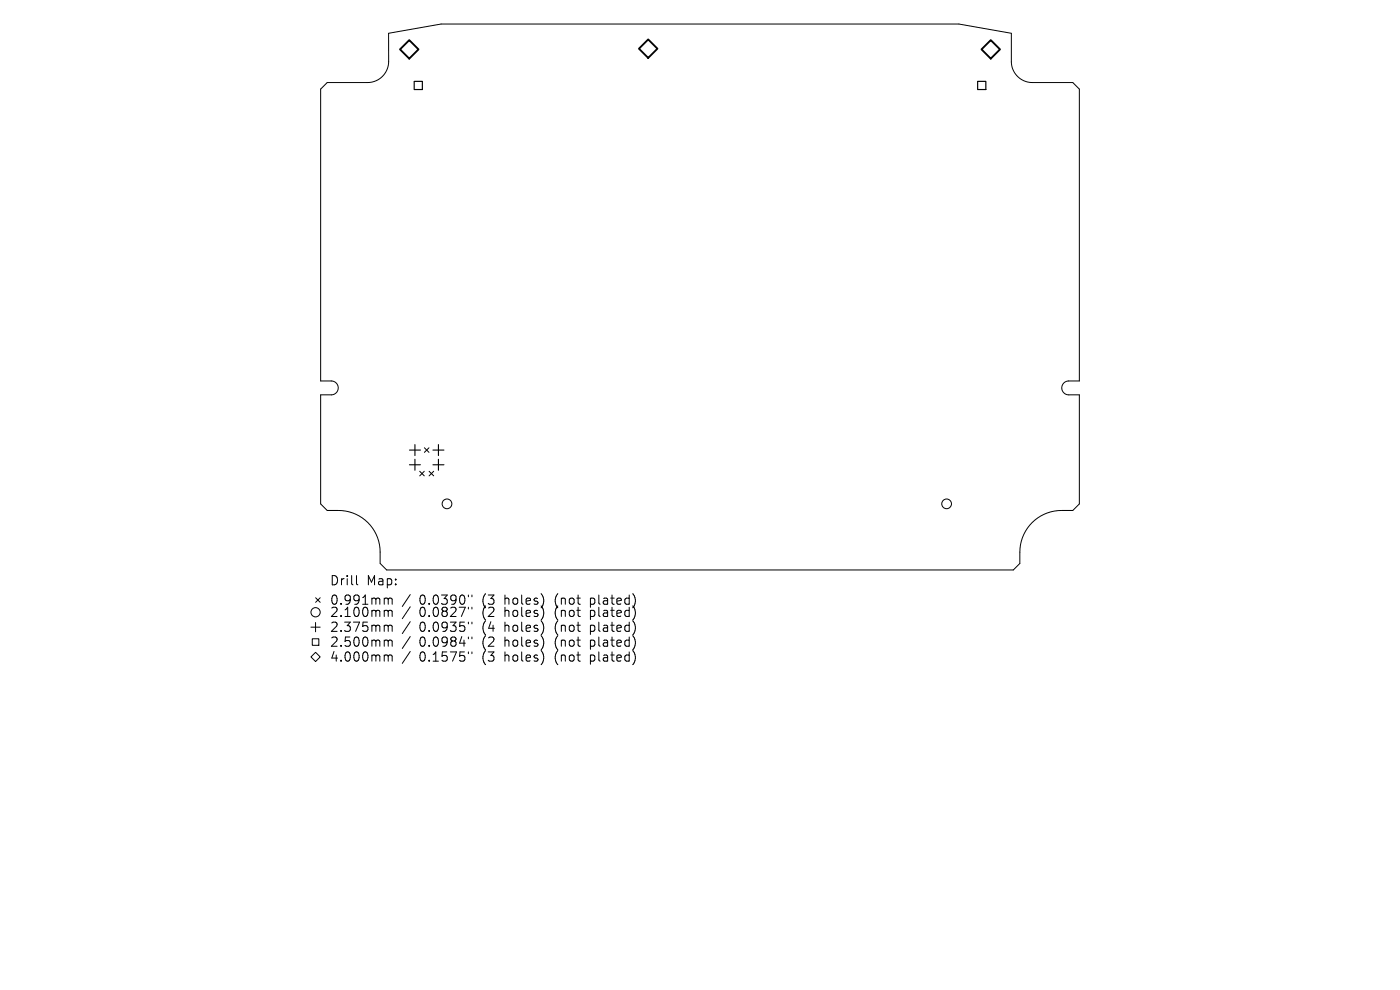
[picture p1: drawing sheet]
<svg xmlns="http://www.w3.org/2000/svg" width="297mm" height="210mm" viewBox="0 0 297 210" stroke-linecap="round" stroke-linejoin="round" font-family="sans-serif">
<defs><g id="words">
<g font-size="2.7">
<text x="69.9" y="124.4">Drill</text>
<text x="77.7" y="124.4">Map:</text>
<text x="69.9" y="128.6">0.991mm</text>
<text x="69.9" y="131.2">2.100mm</text>
<text x="89" y="128.6">0.0390&quot;</text>
<text x="89" y="131.2">0.0827&quot;</text>
<text x="102.4" y="128.6">(3</text>
<text x="102.4" y="131.2">(2</text>
<text x="107.3" y="128.6">holes)</text>
<text x="107.3" y="131.2">holes)</text>
<text x="118.2" y="128.6">(not</text>
<text x="118.2" y="131.2">(not</text>
<text x="125.8" y="128.6">plated)</text>
<text x="125.8" y="131.2">plated)</text>
<text x="69.9" y="134.3">2.375mm</text>
<text x="69.9" y="137.5">2.500mm</text>
<text x="89" y="134.3">0.0935&quot;</text>
<text x="89" y="137.5">0.0984&quot;</text>
<text x="102.4" y="134.3">(4</text>
<text x="102.4" y="137.5">(2</text>
<text x="107.3" y="134.3">holes)</text>
<text x="107.3" y="137.5">holes)</text>
<text x="118.2" y="134.3">(not</text>
<text x="118.2" y="137.5">(not</text>
<text x="125.8" y="134.3">plated)</text>
<text x="125.8" y="137.5">plated)</text>
<text x="69.9" y="140.6">4.000mm</text>
<text x="89" y="140.6">0.1575&quot;</text>
<text x="102.4" y="140.6">(3</text>
<text x="107.3" y="140.6">holes)</text>
<text x="118.2" y="140.6">(not</text>
<text x="125.8" y="140.6">plated)</text>
</g>
</g></defs>
<g fill="none" stroke="#000" stroke-width=".21">
<path d="M68 18.9l1.4-1.4h8.5a4.5 4.5 0 0 0 4.6-4.5l-.1-5.9 11.2-2h109.8l11.2 2v6.1a4.5 4.5 0 0 0 4.4 4.3h8.6l1.4 1.4v61.9h-2.3a1.47 1.47 0 0 0-1.5 1.5 1.47 1.47 0 0 0 1.5 1.5h2.3v23.1l-1.4 1.4a11.2 11.2 0 0 0-6.8 1.2 8.8 8.8 0 0 0-4.4 7.6v2.4l-1.4 1.4h-133l-1.4-1.4a11.2 11.2 0 0 0-1.1-6.8 8.8 8.8 0 0 0-7.7-4.4h-2.4l-1.4-1.4v-23.1h2.3a1.47 1.47 0 0 0 1.5-1.5 1.47 1.47 0 0 0-1.5-1.5h-2.3zM89 100l1 .9M90 100l-1 .9M90 95l1 1M91 95l-1 1M91 100l1 .9M92 100l-1 .9M66 139.4l.9-1 1 1-1 .9zM66 133h1.9M66.3 135.5h1.3v1.4h-1.3zM66.9 132.1v1.9M67 126.8l.9 1"/>
<path d="M67.9 126.8l-.9 1M75.6 122.1v1.7l.3 .3M81.8 126.9h.3l.3 .3M81.8 129.5h.3l.3 .2M81.8 132.6h.3l.3 .3M81.8 135.8h.3l.3 .3M81.8 138.9h.3l.3 .3M82.4 127.2l.2-.3 .5 .1 .1 1.2M82.4 127.2v1M82.4 129.7v1.1M82.4 132.9v1M82.4 136.1v1"/>
<path d="M82.4 139.2v1.1M82.4 129.7l.2-.2 .5 .1 .1 1.2M82.4 132.9l.2-.3 .5 .1 .1 1.2M82.4 136.1l.2-.3 .5 .1 .1 1.2M82.4 139.2l.2-.3 .5 .1 .1 1.3M87 126.1l-1.7 2.6M87 128.7l-1.7 2.5M87 131.9l-1.7 2.5M87 135l-1.7 2.6M87 138.2l-1.7 2.5M99.4 126.2v.4M99.4 128.8v.4"/>
<path d="M99.4 132v.3M99.4 135.1v.4M99.4 138.3v.4M100.1 126.2v.4M100.1 128.8v.4M100.1 132v.3M100.1 135.1v.4M100.1 138.3v.4"/>
<circle cx="94.8" cy="106.9" r="1.03"/>
<circle cx="200.8" cy="106.9" r="1.03"/>
<circle cx="66.9" cy="129.9" r=".98"/>
</g>
<path d="M86.9 95.5h2.3M86.9 98.6h2.3M88 94.3v2.3M88 97.4v2.4M91.8 95.5h2.4M91.8 98.6h2.4M93 94.3v2.3M93 97.4v2.4" fill="none" stroke="#000" stroke-width=".23"/>
<path d="M87.9 17.3h1.7v1.7h-1.7zM207.4 17.3h1.7v1.7h-1.7z" fill="none" stroke="#000" stroke-width=".25"/>
<path d="M86.8 8.5l2 2-2 1.9-1.9-1.9zM137.5 8.4l2 1.9-2 2-2-2zM208.2 10.5l2-2 1.9 2-1.9 1.9z" fill="none" stroke="#000" stroke-width=".39"/>
<use href="#words"/>
</svg>
